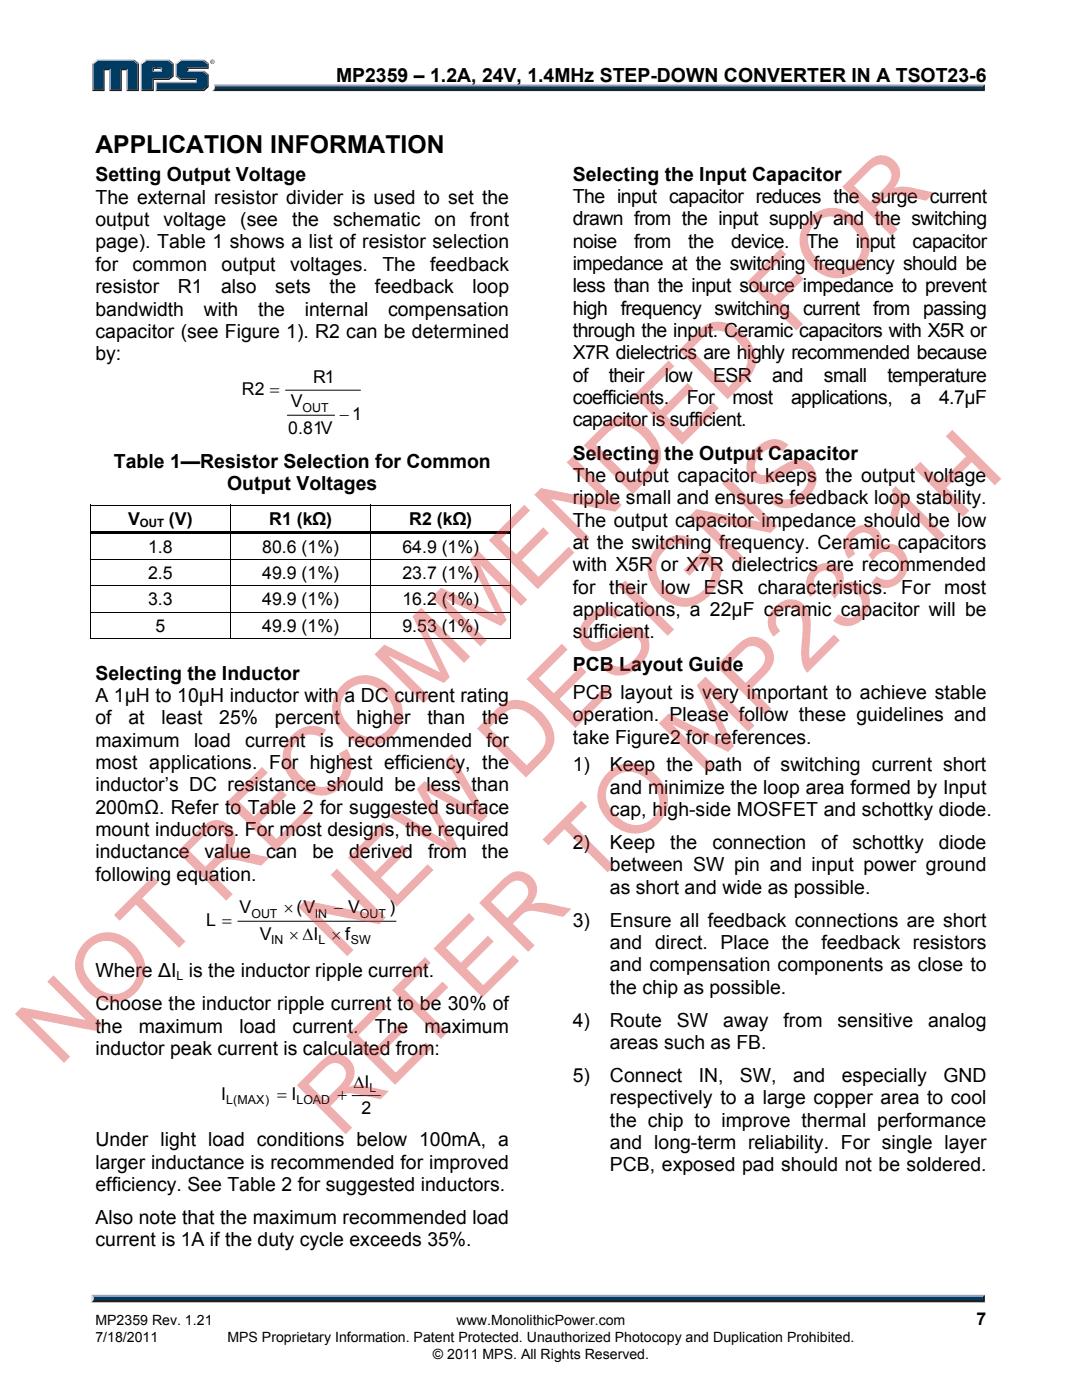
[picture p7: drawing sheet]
<svg xmlns="http://www.w3.org/2000/svg" width="216mm" height="279mm" viewBox="0 0 216 279" stroke-linecap="round" stroke-linejoin="round" font-family="sans-serif">
<defs><g id="words">
<g font-size="19.3" fill="#d92628">
<text x="68.3" y="191.9" transform="rotate(-45 68.3 191.9)">NEW DESIGNS</text>
<text x="11.7" y="213.2" transform="rotate(-45 11.7 213.2)">NOT RECOMMENDED FOR</text>
<text x="67.9" y="227.4" transform="rotate(-45 67.9 227.4)">REFER TO MP2331H</text>
</g>
<text font-size="4.9" x="19" y="30.5">APPLICATION INFORMATION</text>
<g font-size="3.9">
<text x="67.1" y="16.3">MP2359 – 1.2A, 24V, 1.4MHz STEP-DOWN CONVERTER IN A TSOT23-6</text>
<text x="19" y="36.2">Setting Output Voltage</text>
<text x="19" y="40.7">The external resistor divider is used to set the</text>
<text x="114.3" y="36">Selecting the Input Capacitor</text>
<text x="114.3" y="40.5">The input capacitor reduces the surge current</text>
<text x="19" y="45.1">output</text>
<text x="32.6" y="45.1">voltage</text>
<text x="47.9" y="45.1">(see</text>
<text x="58.3" y="45.1">the</text>
<text x="66.5" y="45.1">schematic</text>
<text x="86.7" y="45.1">on</text>
<text x="93.8" y="45.1">front</text>
<text x="114.3" y="45">drawn from the input supply and the switching</text>
<text x="19" y="49.6">page). Table 1 shows a list of resistor selection</text>
<text x="114.3" y="49.4">noise</text>
<text x="114.3" y="53.9">impedance at the switching frequency should be</text>
<text x="126.5" y="49.4">from</text>
<text x="137.3" y="49.4">the</text>
<text x="145.9" y="49.4">device.</text>
<text x="160.9" y="49.4">The</text>
<text x="170.7" y="49.4">input</text>
<text x="182.1" y="49.4">capacitor</text>
<text x="19" y="54">for</text>
<text x="19" y="58.5">resistor</text>
<text x="26.5" y="54">common</text>
<text x="35.5" y="58.5">R1</text>
<text x="44.1" y="58.5">also</text>
<text x="44.2" y="54">output</text>
<text x="54.9" y="58.5">sets</text>
<text x="57.9" y="54">voltages.</text>
<text x="65.7" y="58.5">the</text>
<text x="74.8" y="58.5">feedback</text>
<text x="76.3" y="54">The</text>
<text x="85.8" y="54">feedback</text>
<text x="94.3" y="58.5">loop</text>
<text x="114.3" y="58.4">less than the input source impedance to prevent</text>
<text x="19" y="63">bandwidth</text>
<text x="40.7" y="63">with</text>
<text x="51.5" y="63">the</text>
<text x="60.8" y="63">internal</text>
<text x="77.4" y="63">compensation</text>
<text x="114.3" y="62.8">high frequency switching current from passing</text>
<text x="19" y="67.4">capacitor (see Figure 1). R2 can be determined</text>
<text x="19" y="71.9">by:</text>
<text x="114.3" y="67.3">through the input. Ceramic capacitors with X5R or</text>
<text x="114.3" y="71.7">X7R dielectrics are highly recommended because</text>
<text x="114.3" y="76.2">of</text>
<text x="121.5" y="76.2">their</text>
<text x="132.6" y="76.2">low</text>
<text x="142.3" y="76.2">ESR</text>
<text x="154.1" y="76.2">and</text>
<text x="164.4" y="76.2">small</text>
<text x="177.1" y="76.2">temperature</text>
<text x="114.3" y="80.7">coefficients.</text>
<text x="137" y="80.7">For</text>
<text x="146.2" y="80.7">most</text>
<text x="157.8" y="80.7">applications,</text>
<text x="181.7" y="80.7">a</text>
<text x="187.4" y="80.7">4.7µF</text>
<text x="114.3" y="85.1">capacitor is sufficient.</text>
<text x="22.7" y="93.3">Table 1—Resistor Selection for Common</text>
<text x="114.3" y="91.7">Selecting the Output Capacitor</text>
<text x="45.3" y="97.8">Output Voltages</text>
<text x="114.3" y="96.2">The output capacitor keeps the output voltage</text>
<text x="114.3" y="100.6">ripple small and ensures feedback loop stability.</text>
<text x="114.3" y="105.1">The output capacitor impedance should be low</text>
<text x="114.3" y="109.5">at the switching frequency. Ceramic capacitors</text>
<text x="114.3" y="114">with X5R or X7R dielectrics are recommended</text>
<text x="114.3" y="118.5">for their low</text>
<text x="140.5" y="118.5">ESR</text>
<text x="151.2" y="118.5">characteristics.</text>
<text x="179.8" y="118.5">For most</text>
<text x="114.3" y="122.9">applications, a 22µF ceramic capacitor will be</text>
<text x="114.3" y="127.4">sufficient.</text>
<text x="19" y="135.6">Selecting the Inductor</text>
<text x="114.3" y="134">PCB Layout Guide</text>
<text x="19" y="140.1">A 1µH to 10µH inductor with a DC current rating</text>
<text x="114.3" y="139.5">PCB layout is very important to achieve stable</text>
<text x="114.3" y="143.9">operation. Please follow these guidelines and</text>
<text x="19" y="144.5">of</text>
<text x="19" y="149">maximum</text>
<text x="25.6" y="144.5">at</text>
<text x="32.2" y="144.5">least</text>
<text x="38.7" y="149">load</text>
<text x="43.7" y="144.5">25%</text>
<text x="48.9" y="149">current</text>
<text x="54.9" y="144.5">percent</text>
<text x="63.8" y="149">is</text>
<text x="69.4" y="149">recommended</text>
<text x="71.2" y="144.5">higher</text>
<text x="85.3" y="144.5">than</text>
<text x="96.2" y="144.5">the</text>
<text x="97.1" y="149">for</text>
<text x="114.3" y="148.4">take Figure2 for references.</text>
<text x="19" y="153.5">most applications. For highest efficiency, the</text>
<text x="114.3" y="153.9">1)</text>
<text x="121.7" y="153.9">Keep the path of switching current short</text>
<text x="19" y="157.9">inductor’s DC resistance should be less than</text>
<text x="121.7" y="158.4">and minimize the loop area formed by Input</text>
<text x="19" y="162.4">200mΩ. Refer to Table 2 for suggested surface</text>
<text x="19" y="166.8">mount inductors. For most designs, the required</text>
<text x="121.7" y="162.8">cap, high-side MOSFET and schottky diode.</text>
<text x="19" y="171.3">inductance</text>
<text x="40.8" y="171.3">value</text>
<text x="53.1" y="171.3">can</text>
<text x="62.4" y="171.3">be</text>
<text x="69.7" y="171.3">derived</text>
<text x="85.4" y="171.3">from</text>
<text x="96.2" y="171.3">the</text>
<text x="114.3" y="169.4">2)</text>
<text x="121.7" y="169.4">Keep</text>
<text x="121.7" y="173.9">between SW pin and input power ground</text>
<text x="133.8" y="169.4">the</text>
<text x="142.1" y="169.4">connection</text>
<text x="163.9" y="169.4">of</text>
<text x="170.1" y="169.4">schottky</text>
<text x="187.3" y="169.4">diode</text>
<text x="19" y="175.8">following equation.</text>
<text x="121.7" y="178.4">as short and wide as possible.</text>
<text x="114.3" y="184.9">3)</text>
<text x="121.7" y="184.9">Ensure all feedback connections are short</text>
<text x="121.7" y="189.4">and direct. Place the feedback resistors</text>
<text x="19.1" y="195">Where ΔI is the inductor ripple current.</text>
<text x="121.7" y="193.9">and compensation components as close to</text>
<text x="19.1" y="201.6">Choose the inductor ripple current to be 30% of</text>
<text x="121.7" y="198.3">the chip as possible.</text>
<text x="19.1" y="206.1">the</text>
<text x="27.7" y="206.1">maximum</text>
<text x="47.8" y="206.1">load</text>
<text x="58.4" y="206.1">current.</text>
<text x="74.8" y="206.1">The</text>
<text x="84.7" y="206.1">maximum</text>
<text x="114.3" y="204.9">4)</text>
<text x="121.7" y="204.9">Route</text>
<text x="121.7" y="209.4">areas such as FB.</text>
<text x="135.1" y="204.9">SW</text>
<text x="144.3" y="204.9">away</text>
<text x="156.3" y="204.9">from</text>
<text x="167.1" y="204.9">sensitive</text>
<text x="185.2" y="204.9">analog</text>
<text x="19.1" y="210.5">inductor peak current is calculated from:</text>
<text x="114.3" y="216">5)</text>
<text x="121.7" y="216">Connect</text>
<text x="139.4" y="216">IN,</text>
<text x="147.7" y="216">SW,</text>
<text x="158.2" y="216">and</text>
<text x="168" y="216">especially</text>
<text x="188.2" y="216">GND</text>
<text x="121.7" y="220.4">respectively to a large copper area to cool</text>
<text x="121.7" y="224.9">the chip to improve thermal performance</text>
<text x="19.1" y="228.8">Under light load conditions below 100mA, a</text>
<text x="19.1" y="233.2">larger inductance is recommended for improved</text>
<text x="121.7" y="229.3">and long-term reliability. For single layer</text>
<text x="121.7" y="233.8">PCB, exposed pad should not be soldered.</text>
<text x="19.1" y="237.7">efficiency. See Table 2 for suggested inductors.</text>
<text x="19.1" y="244.3">Also note that the maximum recommended load</text>
<text x="19.1" y="248.7">current is 1A if the duty cycle exceeds 35%.</text>
</g>
<g font-size="3.5">
<text x="62.5" y="76.5">R1</text>
<text x="48.2" y="78.7">R2 =</text>
<text x="58" y="81.3">V</text>
<text x="67.8" y="83.7">−1</text>
<text x="57.5" y="86.5">0.81V</text>
<text x="25.6" y="104.7">V</text>
<text x="33.7" y="104.7">(V)</text>
<text x="53.7" y="104.7">R1 (kΩ)</text>
<text x="81.7" y="104.7">R2 (kΩ)</text>
<text x="29.5" y="110.3">1.8</text>
<text x="52.3" y="110.3">80.6 (1%)</text>
<text x="80.3" y="110.3">64.9 (1%)</text>
<text x="29.5" y="115.5">2.5</text>
<text x="52.3" y="115.5">49.9 (1%)</text>
<text x="80.3" y="115.5">23.7 (1%)</text>
<text x="29.5" y="120.8">3.3</text>
<text x="52.3" y="120.8">49.9 (1%)</text>
<text x="80.3" y="120.8">16.2 (1%)</text>
<text x="31" y="126.1">5</text>
<text x="52.3" y="126.1">49.9 (1%)</text>
<text x="80.3" y="126.1">9.53 (1%)</text>
<text x="41.2" y="184.7">L =</text>
<text x="47.8" y="182.3">V</text>
<text x="56.6" y="182.3">× (V</text>
<text x="66.6" y="182.3">− V</text>
<text x="77.7" y="182.3">)</text>
<text x="51.9" y="187.5">V</text>
<text x="57.7" y="187.5">× ΔI</text>
<text x="66.2" y="187.5">× f</text>
<text x="44.1" y="219.5">I</text>
<text x="55.3" y="219.5">= I</text>
<text x="67.3" y="219.5">+</text>
<text x="70.5" y="217.1">ΔI</text>
<text x="72.1" y="222.3">2</text>
<text x="194.9" y="264.5">7</text>
</g>
<g font-size="2.8">
<text x="19" y="267.9">7/18/2011</text>
<text x="19" y="264.5">MP2359 Rev. 1.21</text>
<text x="45.4" y="267.9">MPS Proprietary Information. Patent Protected. Unauthorized Photocopy and Duplication Prohibited.</text>
<text x="91.1" y="264.5">www.MonolithicPower.com</text>
<text x="86.4" y="271.1">© 2011 MPS. All Rights Reserved.</text>
</g>
<g font-size="2.5">
<text x="60.4" y="82.2">OUT</text>
<text x="50.2" y="183.2">OUT</text>
<text x="62.8" y="183.2">IN</text>
<text x="71.8" y="183.2">OUT</text>
<text x="54.1" y="188.4">IN</text>
<text x="63.5" y="188.4">L</text>
<text x="70" y="188.4">SW</text>
<text x="35.2" y="195.6">L</text>
<text x="45.1" y="220.4">L(MAX)</text>
<text x="59.2" y="220.4">LOAD</text>
<text x="73.7" y="218">L</text>
</g>
<text font-size="2.3" x="27.9" y="105.2">OUT</text>
</g></defs>
<path d="M18.7 259.2h177.4l.4 .7h-178.3z" fill="#231f20"/>
<path d="M18.3 258.4h178.2l-.4 .8h-177.4z" fill="#94a0b9"/>
<path d="M196.5 258.4v1.5l-.4-.4v-.6z" fill="#001338"/>
<path d="M18.7 258.9h177.4v.6h-177.4z" fill="#003b63"/>
<path d="M18.2 258.4l.5 .5v.5l-.5 .5z" fill="#dcddde"/>
<path d="M42.7 16.9h153.8l-.4 .6h-153.3z" fill="#94a0b9"/>
<path d="M42.8 17.5h153.3l.4 .7h-154.2l.4-.3z" fill="#231f20"/>
<path d="M196.1 17.3l.4-.4v1.3l-.4-.4z" fill="#001338"/>
<path d="M42.9 17.3h153.2v.5h-153.3z" fill="#003b63"/>
<path d="M42.7 16.9l.2 .5a.79 .79 0 0 1-.6 .8l.1-.1a1.24 1.24 0 0 0 .3-1.2z" fill="#dcddde"/>
<path d="M30.4 14.4l.3-.3h1.3l.3 .3z" fill="#94a0b9"/>
<g fill="#003b63">
<path d="M18.6 12.8l.8-.6h7.2l.8 .6v5.1h-1.9v-4.1h-1.5v4.1h-2v-4.1h-1.4v4.1h-2z"/>
<path d="M28.3 12.8l.9-.6h2.1v1.3h-.9v.9h1.9v-.9h-1.2v-1.3h2.5l.8 .6v2.3l-.8 .6h-3.2v2.2h-2.1z"/>
<path d="M31.3 16.6h8v-.9h-3.2l-.8-.6v-2.3l.8-.6h4.5l.8 .6v.7h-4.1v.9h3.3l.8 .6v2.2l-.8 .7h-9.3z"/>
</g>
<path d="M35.9 12h4.8" fill="none" stroke="#94a0b9" stroke-width=".27"/>
<path d="M35 12.6l.9-.7 .2 .3-.8 .6z" fill="#dcddde"/>
<path d="M35.2 12.6v2.7" fill="none" stroke="#94a0b9" stroke-width=".27"/>
<path d="M35 15.3l.3-.2 .8 .6-.2 .3z" fill="#537194"/>
<path d="M35.9 15.8h3.4" fill="none" stroke="#001338" stroke-width=".27"/>
<g fill="#94a0b9">
<path d="M31.1 16.3h8v-.3l.2-.3v.9h-8z"/>
<path d="M31.1 16.3l.2 .3v1.3l-.2 .3z"/>
</g>
<path d="M37.3 13.5h4.1v-.7l.2-.2v1.2h-4v.3l-.3 .3z" fill="#001338"/>
<path d="M37.3 14.2h3.4" fill="none" stroke="#94a0b9" stroke-width=".27"/>
<path d="M40.7 14.1l.9 .7-.2 .2-.8-.6z" fill="#537194"/>
<g fill="#001338">
<path d="M31.1 18.2l.2-.3h9.3l.8-.7v-2.2l.2-.2v2.6l-.9 .8z"/>
<path d="M30.4 15.7h3.2l.8-.6v-2.3l.3-.2v2.7l-.9 .7h-3.1v2.2h-2.6l.2-.3h2.1z"/>
</g>
<path d="M33.8 11.9l.9 .7-.3 .2-.8-.6z" fill="#537194"/>
<path d="M29 12h4.8" fill="none" stroke="#94a0b9" stroke-width=".27"/>
<path d="M28.1 12.6l.9-.7 .2 .3-.9 .6z" fill="#dcddde"/>
<path d="M28.2 12.6v5.6" fill="none" stroke="#94a0b9" stroke-width=".27"/>
<path d="M32 13.8l.3-.3v.9l-.3-.3z" fill="#94a0b9"/>
<g fill="#001338">
<path d="M30.4 13.5h1.9l-.3 .3h-1.3v.3l-.3 .3z"/>
<path d="M27.4 12.8l.3-.2v5.6h-2.5l.3-.3h1.9z"/>
</g>
<path d="M26.8 11.9l.9 .7-.3 .2-.8-.6z" fill="#537194"/>
<path d="M19.2 12h7.6" fill="none" stroke="#94a0b9" stroke-width=".27"/>
<path d="M18.4 12.6l.8-.7 .2 .3-.8 .6z" fill="#dcddde"/>
<path d="M18.5 12.6v5.6" fill="none" stroke="#94a0b9" stroke-width=".27"/>
<path d="M20.6 13.8h1.4l-.2 .2h-.9v4.2h-2.5l.2-.3h2z" fill="#001338"/>
<path d="M21.9 13.8v4.4" fill="none" stroke="#94a0b9" stroke-width=".27"/>
<path d="M24 13.8h1.5l-.3 .2h-.9v4.2h-2.5l.2-.3h2z" fill="#001338"/>
<path d="M25.3 13.8v4.4" fill="none" stroke="#94a0b9" stroke-width=".27"/>
<path d="M40.7 11.9l.9 .7-.2 .2-.8-.6z" fill="#537194"/>
<path d="M41.9 12.3a.45 .45 0 0 1 .9 0 .45 .45 0 0 1-.9 0zM42 12.3a.37 .37 0 0 0 .7 0 .37 .37 0 0 0-.7 0zM42.2 12.1l.3 .1 .1 .4-.2-.2-.2 .2zM42.3 12.2v.1h.1z" fill="#231f20"/>
<g fill="none" stroke="#000" stroke-width=".2">
<path d="M57 77.9h14.9M57.3 82.9h9.5M17.9 100.8h28M18 101.4v4.6M18 107v4.6M18 112.3v4.6M18 117.6v4.5M18.1 111.7h27.8M18.1 116.9h27.8M46 101.4v4.6M46 107v4.6M46 112.3v4.6"/>
<path d="M46 117.6v4.5M46.1 100.8h27.8M46.1 111.7h27.8M46.1 116.9h27.8M74 101.4v4.6M74 107v4.6M74 112.3v4.6M74 117.6v4.5M74.1 100.8h27.8M74.1 111.7h27.8M74.1 116.9h27.8M102 101.4v4.6"/>
<path d="M102 107v4.6M102 112.3v4.6M102 117.6v4.5M17.9 127.4h28M18 122.8v4.7M18.1 122.2h27.8M46 122.8v4.7M46.1 122.2h27.8M46.1 127.4h27.8M74 122.8v4.7M74.1 122.2h27.8M74.1 127.4h27.8"/>
<path d="M102 122.8v4.7M47.5 183.9h31.5M70.3 218.7h5.6"/>
</g>
<g fill="#000">
<path d="M17.9 100.7h.2v.7h-.2zM17.9 106h.2v1h-.2zM17.9 111.6h.2v.7h-.2zM17.9 116.9h.2v.7h-.2zM18.1 106h27.8v.5h-27.8zM45.9 100.7h.2v.7h-.2zM45.9 106.5h.2v.5h-.2zM45.9 106h28v.5h-28zM45.9 111.6h.2v.7h-.2zM45.9 116.9h.2v.7h-.2zM73.9 100.7h.2v.7h-.2zM73.9 106.5h.2v.5h-.2z"/>
<path d="M73.9 106h28v.5h-28zM73.9 111.6h.2v.7h-.2zM73.9 116.9h.2v.7h-.2zM101.9 100.7h.1v.7h-.1zM101.9 100.7h.1v.2h-.1zM101.9 106h.1v1h-.1zM101.9 111.6h.1v.7h-.1zM101.9 116.9h.1v.7h-.1zM17.9 122.1h.2v.7h-.2zM45.9 122.1h.2v.7h-.2zM73.9 122.1h.2v.7h-.2zM101.9 122.1h.1v.7h-.1z"/>
<path d="M101.9 127.4h.1v.1h-.1z"/>
</g>
<use href="#words"/>
</svg>
